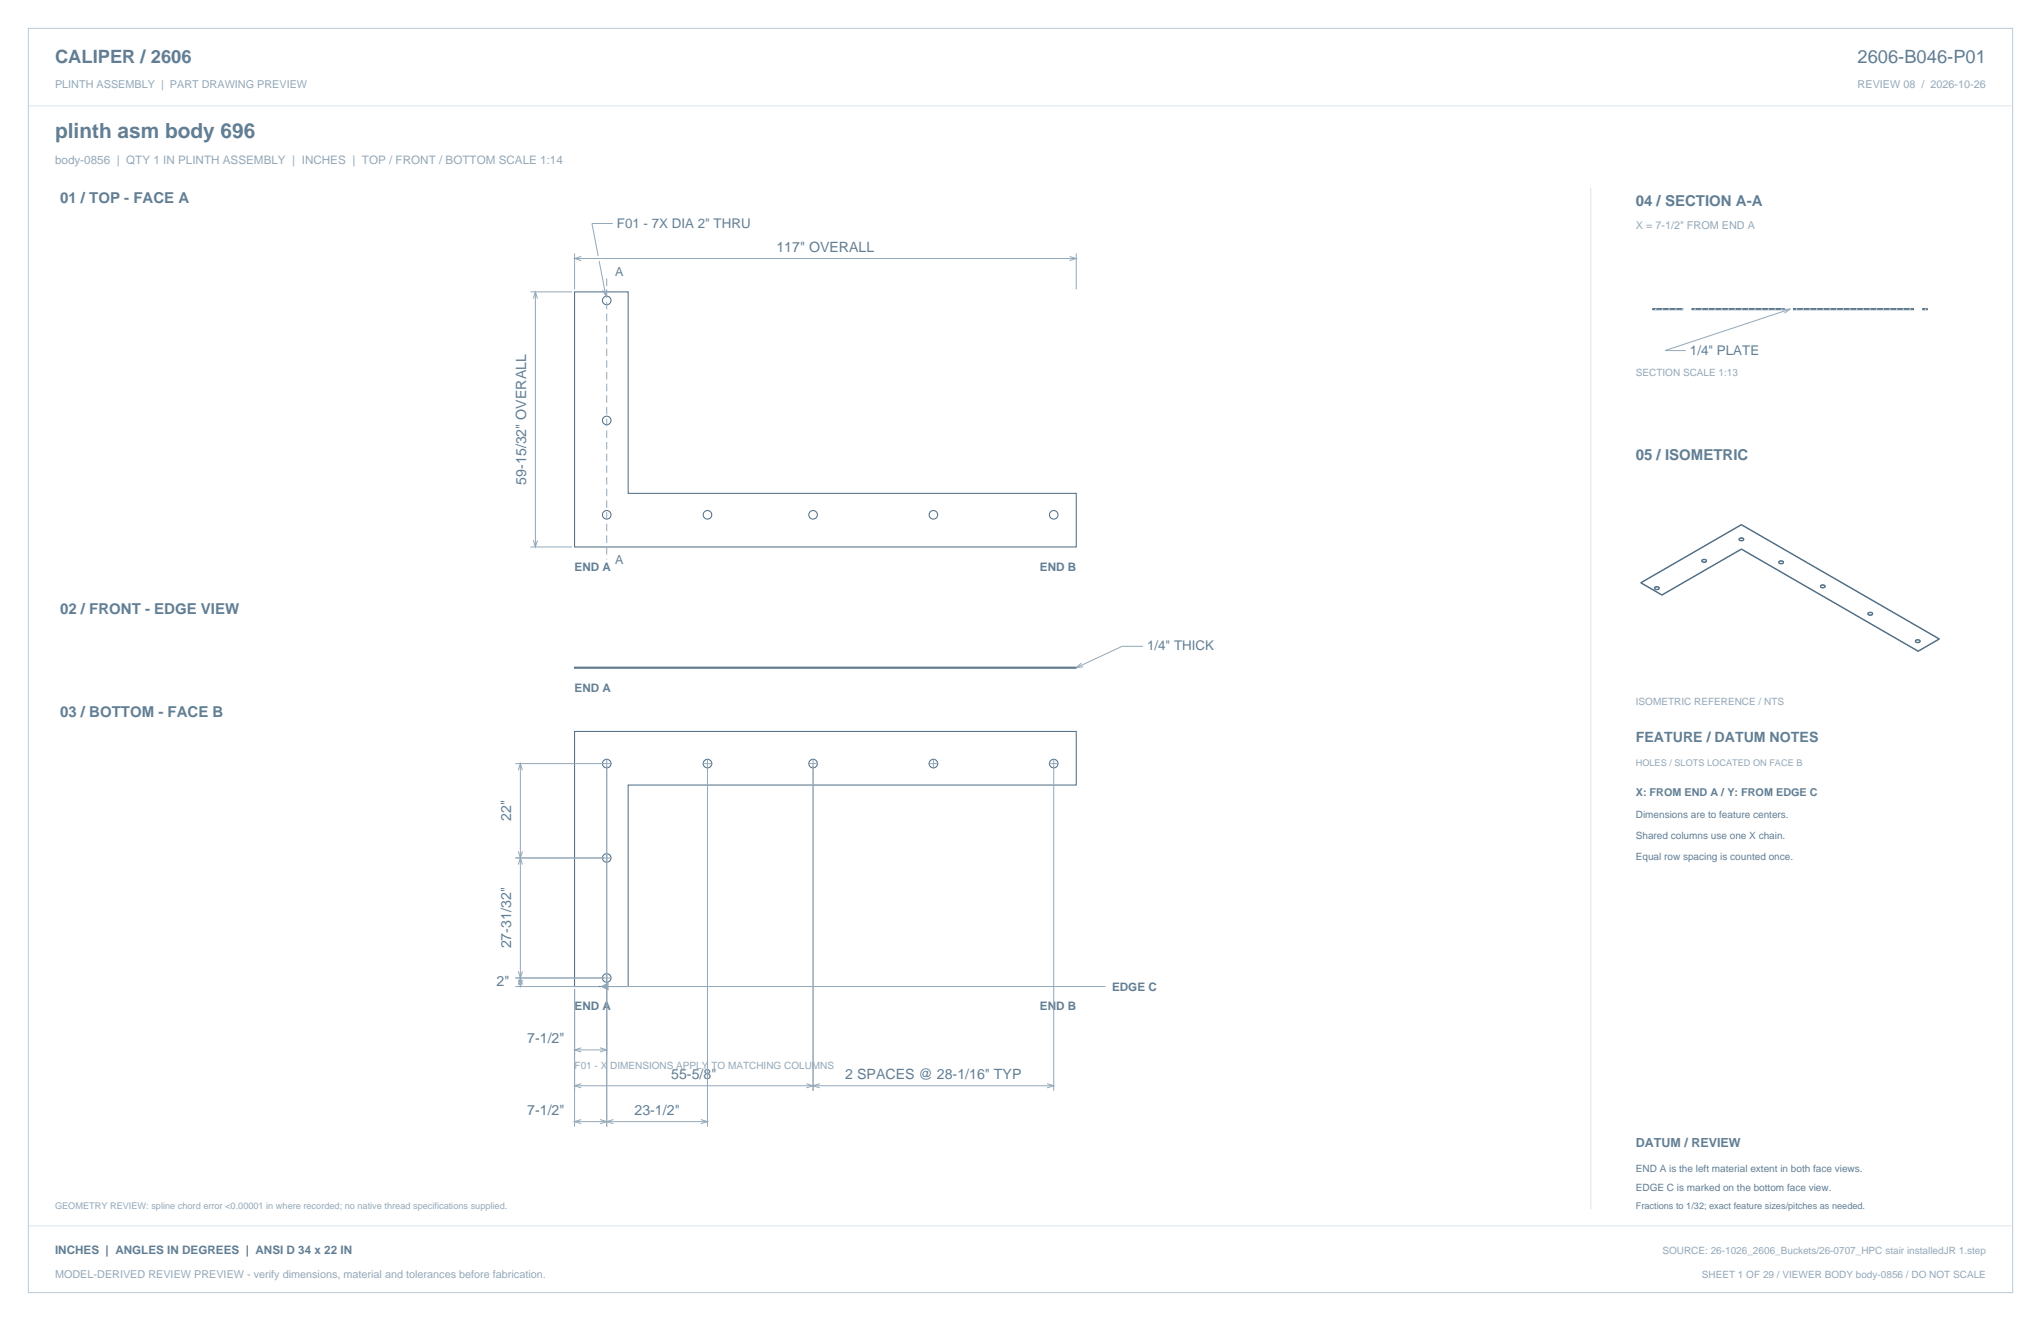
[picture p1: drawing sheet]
<svg xmlns="http://www.w3.org/2000/svg" width="864mm" height="559mm" viewBox="0 0 864 559" stroke-linecap="round" stroke-linejoin="round" font-family="sans-serif">
<defs><g id="words">
<text font-size="8.8" fill="#617e94" x="23.3" y="58.2">plinth asm body 696</text>
<g font-size="7.8" fill="#617e94">
<text x="23.3" y="26.8">CALIPER / 2606</text>
<text x="786" y="26.8">2606-B046-P01</text>
</g>
<g font-size="6.3" fill="#617e94">
<text x="25.4" y="86.1">01 / TOP - FACE A</text>
<text x="692.1" y="87.1">04 / SECTION A-A</text>
<text x="692.1" y="194.4">05 / ISOMETRIC</text>
<text x="25.4" y="259.6">02 / FRONT - EDGE VIEW</text>
<text x="25.4" y="303.4">03 / BOTTOM - FACE B</text>
</g>
<g font-size="6" fill="#617e94">
<text x="328.5" y="106.5">117&quot; OVERALL</text>
<text x="222.7" y="205" transform="rotate(-90 222.7 205)">59-15/32&quot; OVERALL</text>
<text x="692.1" y="314">FEATURE / DATUM NOTES</text>
<text x="216.3" y="347.4" transform="rotate(-90 216.3 347.4)">22&quot;</text>
<text x="216.3" y="401.2" transform="rotate(-90 216.3 401.2)">27-31/32&quot;</text>
<text x="210.1" y="417.3">2&quot;</text>
<text x="223.1" y="441.3">7-1/2&quot;</text>
<text x="284" y="456.5">55-5/8&quot;</text>
<text x="357.7" y="456.5">2 SPACES @ 28-1/16&quot; TYP</text>
<text x="223.1" y="471.6">7-1/2&quot;</text>
<text x="268.5" y="471.6">23-1/2&quot;</text>
</g>
<g font-size="5.6" fill="#617e94">
<text x="261.1" y="96.3">F01 - 7X DIA 2&quot; THRU</text>
<text x="715.1" y="150.1">1/4&quot; PLATE</text>
<text x="485.4" y="275.2">1/4&quot; THICK</text>
</g>
<g font-size="5.3" fill="#617e94">
<text x="260.2" y="116.8">A</text>
<text x="260.2" y="238.4">A</text>
<text x="692.1" y="485.1">DATUM / REVIEW</text>
</g>
<text font-size="4.9" fill="#93a8b9" x="23.3" y="69.5">body-0856 | QTY 1 IN PLINTH ASSEMBLY | INCHES | TOP / FRONT / BOTTOM SCALE 1:14</text>
<g font-size="4.9" fill="#617e94">
<text x="243.1" y="241.6">END A</text>
<text x="440" y="241.6">END B</text>
<text x="243.1" y="292.6">END A</text>
<text x="470.6" y="419.1">EDGE C</text>
<text x="243.1" y="427.2">END A</text>
<text x="440" y="427.2">END B</text>
<text x="23.3" y="530.6">INCHES | ANGLES IN DEGREES | ANSI D 34 x 22 IN</text>
</g>
<g font-size="4.6" fill="#93a8b9">
<text x="23.3" y="37">PLINTH ASSEMBLY | PART DRAWING PREVIEW</text>
<text x="786" y="37">REVIEW 08 / 2026-10-26</text>
<text x="692.1" y="97">X = 7-1/2&quot; FROM END A</text>
<text x="23.3" y="540.5">MODEL-DERIVED REVIEW PREVIEW - verify dimensions, material and tolerances before fabrication.</text>
</g>
<text font-size="4.6" fill="#617e94" x="692.1" y="336.9">X: FROM END A / Y: FROM EDGE C</text>
<g font-size="4.2" fill="#93a8b9">
<text x="692.1" y="158.9">SECTION SCALE 1:13</text>
<text x="692.1" y="298.1">ISOMETRIC REFERENCE / NTS</text>
<text x="243.1" y="452.2">F01 - X DIMENSIONS APPLY TO MATCHING COLUMNS</text>
<text x="703.4" y="530.6">SOURCE: 26-1026_2606_Buckets/26-0707_HPC stair installedJR 1.step</text>
<text x="720.1" y="540.5">SHEET 1 OF 29 / VIEWER BODY body-0856 / DO NOT SCALE</text>
</g>
<g font-size="4.2" fill="#617e94">
<text x="692.1" y="346.1">Dimensions are to feature centers.</text>
<text x="692.1" y="354.9">Shared columns use one X chain.</text>
<text x="692.1" y="363.7">Equal row spacing is counted once.</text>
<text x="692.1" y="495.7">END A is the left material extent in both face views.</text>
<text x="692.1" y="503.8">EDGE C is marked on the bottom face view.</text>
</g>
<g font-size="3.9" fill="#93a8b9">
<text x="692.1" y="323.8">HOLES / SLOTS LOCATED ON FACE B</text>
<text x="23.3" y="511.5">GEOMETRY REVIEW: spline chord error &lt;0.00001 in where recorded; no native thread specifications supplied.</text>
</g>
<text font-size="3.9" fill="#617e94" x="692.1" y="511.5">Fractions to 1/32; exact feature sizes/pitches as needed.</text>
</g></defs>
<path d="M12 12h839.6v534.8h-839.6z" fill="none" stroke="#b8cad8" stroke-width=".42"/>
<path d="M12 44.8h839.6M673.1 79.4v432.1" fill="none" stroke="#dbe5ed" stroke-width=".42"/>
<g fill="none" stroke="#536f85" stroke-width=".44">
<path d="M243.1 123.5h22.7v85.2h189.6v22.7h-212.3zM243.1 309.4h212.3v22.7h-189.6v85.2h-22.7z"/>
<circle cx="256.7" cy="127.1" r="1.81"/>
<circle cx="256.7" cy="177.9" r="1.81"/>
<circle cx="256.7" cy="217.8" r="1.81"/>
<circle cx="299.4" cy="217.8" r="1.81"/>
<circle cx="344" cy="217.8" r="1.81"/>
<circle cx="394.9" cy="217.8" r="1.81"/>
<circle cx="445.9" cy="217.8" r="1.81"/>
<circle cx="256.7" cy="323" r="1.81"/>
<circle cx="299.4" cy="323" r="1.81"/>
<circle cx="344" cy="323" r="1.81"/>
<circle cx="394.9" cy="323" r="1.81"/>
<circle cx="445.9" cy="323" r="1.81"/>
<circle cx="256.7" cy="362.9" r="1.81"/>
<circle cx="256.7" cy="413.7" r="1.81"/>
</g>
<g fill="none" stroke="#93a8b9" stroke-width=".42">
<path d="M259.3 94.5h-8.8l2.6 13.8M243.1 107.2v15.2M243.1 109.4h212.3M245.9 108.5l-2.8 .9 2.8 .8M253.5 110.4l2.9 14.9M452.6 108.5l2.8 .9-2.8 .8M455.4 107.2v15.2M224.4 123.5h17.7M225.7 126.3l.8-2.8 .9 2.8M226.5 123.5v107.9M256.7 122.4l-.3 2.9-1.4-2.6M224.4 231.4h17.7"/>
<path d="M225.7 228.6l.8 2.8 .9-2.8M483.6 273.4h-8.8l-19.4 9M457.6 280.5l-2.2 1.9 2.9-.3M218.1 323h40.7M219.3 325.8l.9-2.8 .9 2.8M220.2 323v94.3M256.7 320.9v155.7M297.2 323h4.3M299.4 320.9v155.7M341.9 323h4.3M344 320.9v140.5M392.8 323h4.3"/>
<path d="M394.9 320.9v4.2M443.7 323h4.3M445.9 320.9v140.5M218.1 362.9h40.7M219.3 365.8l.9-2.9 .9 2.9M219.3 360.1l.9 2.8 .9-2.8M218.1 413.7h40.7M218.1 417.3h35.3M219.3 416.5l.9-2.8 .9 2.8M219.3 414.5l.9 2.8 .9-2.8M219.3 410.9l.9 2.8 .9-2.8M243.1 418.4v58.2"/>
<path d="M254.5 417.3h213.2M243.1 444.1h13.6M243.1 459.3h202.8M245.9 443.2l-2.8 .9 2.8 .9M245.9 458.4l-2.8 .9 2.8 .9M253.9 443.2l2.8 .9-2.8 .9M341.2 458.4l2.8 .9-2.8 .9M346.9 458.4l-2.9 .9 2.9 .9M443 458.4l2.9 .9-2.9 .9M243.1 474.5h56.3M245.9 473.6l-2.8 .9 2.8 .8M253.9 473.6l2.8 .9-2.8 .8"/>
<path d="M259.5 473.6l-2.8 .9 2.8 .8M296.5 473.6l2.9 .9-2.9 .8"/>
</g>
<path d="M256.7 117.8v118.9" fill="none" stroke="#93a8b9" stroke-width=".42" stroke-dasharray="3.2 1.8" stroke-linecap="butt"/>
<path d="M243.1 282.2h212.3v.5h-212.3z" fill="none" stroke="#536f85" stroke-width=".42"/>
<path d="M254.5 417.3l2.8-1.4v2.8z" fill="#93a8b9" stroke="#93a8b9" stroke-width=".42"/>
<path d="M699.3 130.5h12.7v.5h-12.7z" fill-rule="evenodd" fill="#f2f6f9" stroke="#536f85" stroke-width=".42"/>
<path d="M700.9 130.5l-.5 .5M703.7 130.5l-.5 .5M706.5 130.5l-.5 .5M709.3 130.5l-.5 .5M712 130.5l-.3 .5" fill="none" stroke="#dbe5ed" stroke-width=".42"/>
<path d="M715.9 130.5h39.1v.5h-39.1z" fill-rule="evenodd" fill="#f2f6f9" stroke="#536f85" stroke-width=".42"/>
<g fill="none" stroke="#dbe5ed" stroke-width=".42">
<path d="M717.5 130.5l-.5 .5M720.3 130.5l-.5 .5M723.1 130.5l-.5 .5M725.9 130.5l-.5 .5M728.8 130.5l-.5 .5M731.6 130.5l-.5 .5M734.4 130.5l-.5 .5M737.2 130.5l-.5 .5M740 130.5l-.4 .5M742.9 130.5l-.5 .5M745.7 130.5l-.5 .5M748.5 130.5l-.5 .5"/>
<path d="M751.3 130.5l-.5 .5M754.2 130.5l-.5 .5"/>
</g>
<path d="M758.9 130.5h50.8v.5h-50.8z" fill-rule="evenodd" fill="#f2f6f9" stroke="#536f85" stroke-width=".42"/>
<g fill="none" stroke="#dbe5ed" stroke-width=".42">
<path d="M760.4 130.5l-.4 .5M763.3 130.5l-.5 .5M766.1 130.5l-.5 .5M768.9 130.5l-.5 .5M771.7 130.5l-.5 .5M774.6 130.5l-.5 .5M777.4 130.5l-.5 .5M780.2 130.5l-.5 .5M783 130.5l-.5 .5M785.8 130.5l-.4 .5M788.7 130.5l-.5 .5M791.5 130.5l-.5 .5"/>
<path d="M794.3 130.5l-.5 .5M797.1 130.5l-.5 .5M800 130.5l-.5 .5M802.8 130.5l-.5 .5M805.6 130.5l-.5 .5M808.4 130.5l-.5 .5"/>
</g>
<path d="M813.6 130.5h1.9v.5h-1.9z" fill-rule="evenodd" fill="#f2f6f9" stroke="#536f85" stroke-width=".42"/>
<path d="M815.1 130.5l-.5 .5M12 518.6h839.6" fill="none" stroke="#dbe5ed" stroke-width=".42"/>
<path d="M754.5 130.8h2.9l-2.4 1.7M757.4 130.8l-52.9 17.5h8.8" fill="none" stroke="#93a8b9" stroke-width=".42"/>
<g fill="none" stroke="#536f85" stroke-width=".42">
<path d="M720.4 237.6v.2M721.8 236.7l.3 .4-.3 .5h-1.4M721.8 236.7h-1.4l-.3 .4 .3 .5M721.8 236.9h-1.4l-.3 .4 .3 .5M721.8 236.9l.3 .4-.3 .5h-1.4M721.8 236.7v.2M736.1 228.5v.2M736.8 232.4l74.8 43.2M736.8 222.1l-42.5 24.5M736.8 221.9v.2M736.8 232.2v.2M736.8 222.1l83.8 48.3"/>
<path d="M736.8 232.2l-33.6 19.4M736.8 232.2l74.8 43.2M736.8 221.9l-42.5 24.5M736.8 232.4l-33.6 19.4M736.8 221.9l83.8 48.3M737.5 227.8l.3 .5-.3 .4h-1.4M737.5 227.6l.3 .4-.3 .5h-1.4M737.5 227.6h-1.4l-.3 .4 .3 .5M737.5 227.8h-1.4l-.3 .5 .3 .4M737.5 227.6v.2M752.9 238.2v.2M754.4 237.6l.3 .4-.3 .4h-1.5"/>
<path d="M754.4 237.3h-1.5l-.3 .5 .3 .4M754.4 237.6h-1.5l-.3 .4 .3 .4M754.4 237.3l.3 .5-.3 .4h-1.5M754.4 237.3v.3M694.3 246.4v.2M694.3 246.6l8.9 5.2M694.3 246.4l8.9 5.2M700.3 249.1v.2M701.8 248.5h-1.5l-.2 .4 .2 .4M701.8 248.5l.3 .4-.3 .4h-1.5M701.8 248.3h-1.5l-.2 .4 .2 .4M701.8 248.3l.3 .4-.3 .4h-1.5"/>
<path d="M701.8 248.3v.2M703.2 251.6v.2M770.6 248.3v.3M772 247.7h-1.4l-.3 .4 .3 .5M772 247.5l.3 .4-.3 .4h-1.4M772 247.5h-1.4l-.3 .4 .3 .4M772 247.7l.3 .4-.3 .5h-1.4M772 247.5v.2M790.6 259.9v.2M792.1 259.1h-1.5l-.3 .4 .3 .4M792.1 259.3l.3 .4-.3 .4h-1.5M792.1 259.3h-1.5l-.3 .4 .3 .4"/>
<path d="M792.1 259.1l.3 .4-.3 .4h-1.5M792.1 259.1v.2M810.7 271.5v.2M811.6 275.4v.2M812.2 270.7h-1.5l-.3 .4 .3 .4M812.2 270.9h-1.5l-.3 .4 .3 .4M812.2 270.9l.2 .4-.2 .4h-1.5M812.2 270.7l.2 .4-.2 .4h-1.5M812.2 270.7v.2M820.6 270.2v.2M820.6 270.4l-9 5.2M820.6 270.2l-9 5.2"/>
</g>
<use href="#words"/>
</svg>
